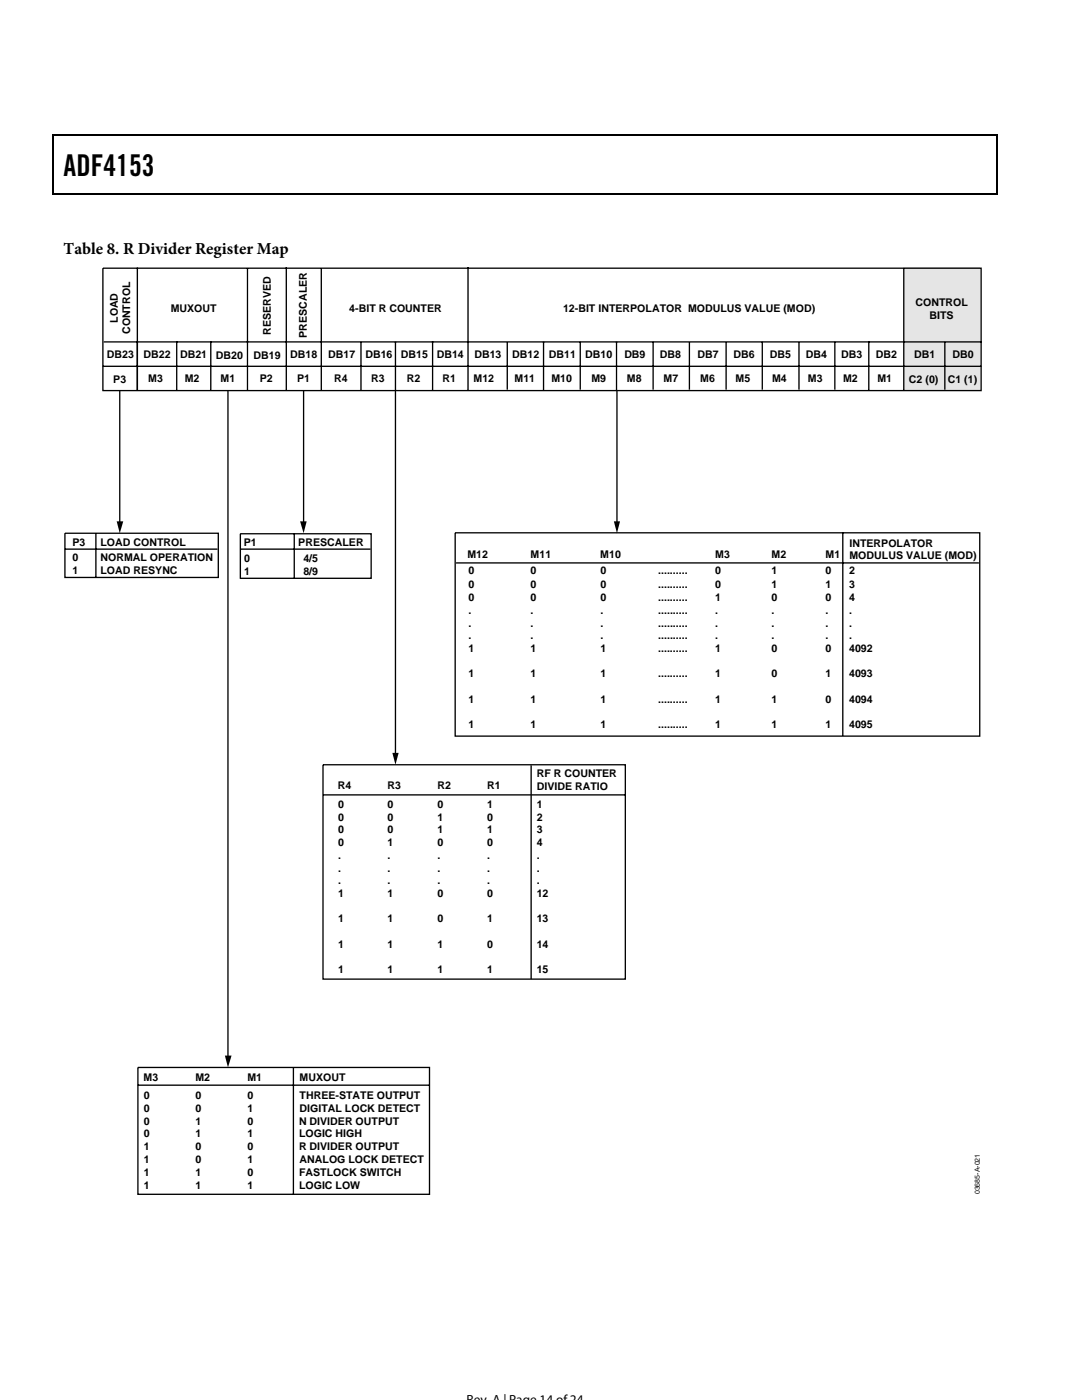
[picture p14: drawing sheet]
<svg xmlns="http://www.w3.org/2000/svg" width="216mm" height="279mm" viewBox="0 0 216 279" stroke-linecap="round" stroke-linejoin="round" font-family="sans-serif">
<defs><g id="words">
<text font-size="6" x="12.7" y="35.1">ADF4153</text>
<text font-size="3.3" x="12.7" y="50.7">Table 8. R Divider Register Map</text>
<text font-size="2.6" x="93.1" y="280.2">Rev. A | Page 14 of 24</text>
<g font-size="2.1">
<text x="23.5" y="64.4" transform="rotate(-90 23.5 64.4)">LOAD</text>
<text x="34.1" y="62.2">MUXOUT</text>
<text x="69.7" y="62.3">4-BIT R COUNTER</text>
<text x="112.4" y="62.3">12-BIT INTERPOLATOR MODULUS VALUE (MOD)</text>
<text x="182.7" y="61.1">CONTROL</text>
<text x="185.5" y="63.6">BITS</text>
<text x="21.3" y="71.5">DB23</text>
<text x="26" y="66.7" transform="rotate(-90 26 66.7)">CONTROL</text>
<text x="28.7" y="71.5">DB22</text>
<text x="35.9" y="71.5">DB21</text>
<text x="43.1" y="71.7">DB20</text>
<text x="50.6" y="71.7">DB19</text>
<text x="54" y="66.9" transform="rotate(-90 54 66.9)">RESERVED</text>
<text x="57.9" y="71.5">DB18</text>
<text x="61.2" y="67.4" transform="rotate(-90 61.2 67.4)">PRESCALER</text>
<text x="65.5" y="71.5">DB17</text>
<text x="72.9" y="71.5">DB16</text>
<text x="80" y="71.5">DB15</text>
<text x="87.1" y="71.5">DB14</text>
<text x="94.7" y="71.5">DB13</text>
<text x="102.2" y="71.5">DB12</text>
<text x="109.5" y="71.5">DB11</text>
<text x="116.8" y="71.5">DB10</text>
<text x="124.6" y="71.5">DB9</text>
<text x="131.7" y="71.5">DB8</text>
<text x="139.2" y="71.5">DB7</text>
<text x="146.4" y="71.5">DB6</text>
<text x="153.6" y="71.5">DB5</text>
<text x="160.8" y="71.5">DB4</text>
<text x="167.8" y="71.5">DB3</text>
<text x="174.8" y="71.5">DB2</text>
<text x="182.4" y="71.5">DB1</text>
<text x="190" y="71.5">DB0</text>
<text x="22.6" y="76.4">P3</text>
<text x="29.6" y="76.2">M3</text>
<text x="36.9" y="76.2">M2</text>
<text x="44" y="76.2">M1</text>
<text x="51.9" y="76.2">P2</text>
<text x="59.3" y="76.2">P1</text>
<text x="66.7" y="76.2">R4</text>
<text x="74.1" y="76.2">R3</text>
<text x="81.2" y="76.2">R2</text>
<text x="88.3" y="76.2">R1</text>
<text x="94.5" y="76.2">M12</text>
<text x="102.7" y="76.2">M11</text>
<text x="110" y="76.2">M10</text>
<text x="118" y="76.2">M9</text>
<text x="125.1" y="76.2">M8</text>
<text x="132.4" y="76.2">M7</text>
<text x="139.7" y="76.2">M6</text>
<text x="146.8" y="76.2">M5</text>
<text x="154.1" y="76.2">M4</text>
<text x="161.2" y="76.2">M3</text>
<text x="168.2" y="76.2">M2</text>
<text x="175.1" y="76.2">M1</text>
<text x="181.4" y="76.5">C2 (0)</text>
<text x="189.1" y="76.5">C1 (1)</text>
<text x="14.5" y="109">P3</text>
<text x="14.5" y="112">0</text>
<text x="20" y="109">LOAD CONTROL</text>
<text x="20" y="112">NORMAL OPERATION</text>
<text x="48.6" y="109.1">P1</text>
<text x="48.7" y="112.1">0</text>
<text x="59.5" y="109.1">PRESCALER</text>
<text x="60.5" y="112.1">4/5</text>
<text x="93.3" y="111.4">M12</text>
<text x="105.9" y="111.4">M11</text>
<text x="119.8" y="111.4">M10</text>
<text x="142.7" y="111.4">M3</text>
<text x="154" y="111.4">M2</text>
<text x="164.7" y="111.4">M1</text>
<text x="169.5" y="109.1">INTERPOLATOR</text>
<text x="169.5" y="111.6">MODULUS VALUE (MOD)</text>
<text x="14.5" y="114.6">1</text>
<text x="20" y="114.6">LOAD RESYNC</text>
<text x="48.7" y="114.7">1</text>
<text x="60.5" y="114.7">8/9</text>
<text x="93.5" y="114.6">0</text>
<text x="93.5" y="117.4">0</text>
<text x="93.5" y="120">0</text>
<text x="105.9" y="114.6">0</text>
<text x="105.9" y="117.4">0</text>
<text x="105.9" y="120">0</text>
<text x="119.8" y="114.6">0</text>
<text x="119.8" y="117.4">0</text>
<text x="119.8" y="120">0</text>
<text x="131.3" y="114.6">..........</text>
<text x="131.3" y="117.4">..........</text>
<text x="131.3" y="120">..........</text>
<text x="142.7" y="114.6">0</text>
<text x="142.7" y="117.4">0</text>
<text x="142.7" y="120">1</text>
<text x="154" y="114.6">1</text>
<text x="154" y="117.4">1</text>
<text x="154" y="120">0</text>
<text x="164.7" y="114.6">0</text>
<text x="164.7" y="117.4">1</text>
<text x="164.7" y="120">0</text>
<text x="169.4" y="114.6">2</text>
<text x="169.4" y="117.4">3</text>
<text x="169.4" y="120">4</text>
<text x="93.5" y="122.5">.</text>
<text x="93.5" y="125.1">.</text>
<text x="105.9" y="122.5">.</text>
<text x="105.9" y="125.1">.</text>
<text x="119.8" y="122.5">.</text>
<text x="119.8" y="125.1">.</text>
<text x="131.3" y="122.5">..........</text>
<text x="131.3" y="125.1">..........</text>
<text x="142.7" y="122.5">.</text>
<text x="142.7" y="125.1">.</text>
<text x="154" y="122.5">.</text>
<text x="154" y="125.1">.</text>
<text x="164.7" y="122.5">.</text>
<text x="164.7" y="125.1">.</text>
<text x="169.4" y="122.5">.</text>
<text x="169.4" y="125.1">.</text>
<text x="93.5" y="127.6">.</text>
<text x="93.5" y="130.1">1</text>
<text x="105.9" y="127.6">.</text>
<text x="105.9" y="130.1">1</text>
<text x="119.8" y="130.1">1</text>
<text x="119.8" y="127.6">.</text>
<text x="131.3" y="130.1">..........</text>
<text x="131.3" y="127.6">..........</text>
<text x="142.7" y="130.1">1</text>
<text x="142.7" y="127.6">.</text>
<text x="154" y="130.1">0</text>
<text x="154" y="127.6">.</text>
<text x="164.7" y="130.1">0</text>
<text x="164.7" y="127.6">.</text>
<text x="169.4" y="130.1">4092</text>
<text x="169.4" y="127.6">.</text>
<text x="93.5" y="135.2">1</text>
<text x="105.9" y="135.2">1</text>
<text x="119.8" y="135.2">1</text>
<text x="131.3" y="135.2">..........</text>
<text x="142.7" y="135.2">1</text>
<text x="154" y="135.2">0</text>
<text x="164.7" y="135.2">1</text>
<text x="169.4" y="135.2">4093</text>
<text x="93.5" y="140.3">1</text>
<text x="105.9" y="140.3">1</text>
<text x="119.8" y="140.3">1</text>
<text x="131.3" y="140.3">..........</text>
<text x="142.7" y="140.3">1</text>
<text x="154" y="140.3">1</text>
<text x="164.7" y="140.3">0</text>
<text x="169.4" y="140.3">4094</text>
<text x="93.5" y="145.3">1</text>
<text x="105.9" y="145.3">1</text>
<text x="119.8" y="145.3">1</text>
<text x="131.3" y="145.3">..........</text>
<text x="142.7" y="145.3">1</text>
<text x="154" y="145.3">1</text>
<text x="164.7" y="145.3">1</text>
<text x="169.4" y="145.3">4095</text>
<text x="107.1" y="155.1">RF R COUNTER</text>
<text x="67.4" y="157.5">R4</text>
<text x="67.5" y="161.3">0</text>
<text x="77.3" y="157.5">R3</text>
<text x="77.3" y="161.3">0</text>
<text x="87.3" y="157.5">R2</text>
<text x="87.3" y="161.3">0</text>
<text x="97.2" y="157.5">R1</text>
<text x="97.2" y="161.3">1</text>
<text x="107.1" y="157.6">DIVIDE RATIO</text>
<text x="107.1" y="161.3">1</text>
<text x="67.5" y="163.8">0</text>
<text x="67.5" y="166.3">0</text>
<text x="77.3" y="163.8">0</text>
<text x="77.3" y="166.3">0</text>
<text x="87.3" y="163.8">1</text>
<text x="87.3" y="166.3">1</text>
<text x="97.2" y="163.8">0</text>
<text x="97.2" y="166.3">1</text>
<text x="107.1" y="163.8">2</text>
<text x="107.1" y="166.3">3</text>
<text x="67.5" y="168.9">0</text>
<text x="67.5" y="171.4">.</text>
<text x="67.5" y="173.9">.</text>
<text x="77.3" y="168.9">1</text>
<text x="77.3" y="171.4">.</text>
<text x="77.3" y="173.9">.</text>
<text x="87.3" y="168.9">0</text>
<text x="87.3" y="171.4">.</text>
<text x="87.3" y="173.9">.</text>
<text x="97.2" y="168.9">0</text>
<text x="97.2" y="171.4">.</text>
<text x="97.2" y="173.9">.</text>
<text x="107.1" y="168.9">4</text>
<text x="107.1" y="171.4">.</text>
<text x="107.1" y="173.9">.</text>
<text x="67.5" y="176.5">.</text>
<text x="67.5" y="179">1</text>
<text x="77.3" y="176.5">.</text>
<text x="77.3" y="179">1</text>
<text x="87.3" y="176.5">.</text>
<text x="87.3" y="179">0</text>
<text x="97.2" y="176.5">.</text>
<text x="97.2" y="179">0</text>
<text x="107.1" y="179">12</text>
<text x="107.1" y="176.5">.</text>
<text x="67.5" y="184.1">1</text>
<text x="77.3" y="184.1">1</text>
<text x="87.3" y="184.1">0</text>
<text x="97.2" y="184.1">1</text>
<text x="107.1" y="184.1">13</text>
<text x="67.5" y="189.1">1</text>
<text x="77.3" y="189.1">1</text>
<text x="87.3" y="189.1">1</text>
<text x="97.2" y="189.1">0</text>
<text x="107.1" y="189.1">14</text>
<text x="67.5" y="194.2">1</text>
<text x="77.3" y="194.2">1</text>
<text x="87.3" y="194.2">1</text>
<text x="97.2" y="194.2">1</text>
<text x="107.1" y="194.2">15</text>
<text x="28.6" y="215.7">M3</text>
<text x="39" y="215.7">M2</text>
<text x="49.4" y="215.7">M1</text>
<text x="59.8" y="215.7">MUXOUT</text>
<text x="28.7" y="219.3">0</text>
<text x="28.7" y="221.9">0</text>
<text x="39" y="219.3">0</text>
<text x="39" y="221.9">0</text>
<text x="49.4" y="219.3">0</text>
<text x="49.4" y="221.9">1</text>
<text x="59.8" y="221.9">DIGITAL LOCK DETECT</text>
<text x="59.8" y="219.3">THREE-STATE OUTPUT</text>
<text x="28.7" y="224.4">0</text>
<text x="28.7" y="227">0</text>
<text x="39" y="224.4">1</text>
<text x="39" y="227">1</text>
<text x="49.4" y="224.4">0</text>
<text x="49.4" y="227">1</text>
<text x="59.7" y="227">LOGIC HIGH</text>
<text x="59.7" y="224.4">N DIVIDER OUTPUT</text>
<text x="28.7" y="229.6">1</text>
<text x="28.7" y="232.1">1</text>
<text x="39" y="229.6">0</text>
<text x="39" y="232.1">0</text>
<text x="49.4" y="229.6">0</text>
<text x="49.4" y="232.1">1</text>
<text x="59.7" y="229.6">R DIVIDER OUTPUT</text>
<text x="59.8" y="232.2">ANALOG LOCK DETECT</text>
<text x="28.7" y="234.7">1</text>
<text x="28.7" y="237.2">1</text>
<text x="39" y="234.7">1</text>
<text x="39" y="237.2">1</text>
<text x="49.4" y="234.7">0</text>
<text x="49.4" y="237.2">1</text>
<text x="59.7" y="237.2">LOGIC LOW</text>
<text x="59.7" y="234.7">FASTLOCK SWITCH</text>
</g>
<text font-size="1.4" x="195.5" y="238.4" transform="rotate(-90 195.5 238.4)">03685-A-021</text>
</g></defs>
<path d="M10.5 26.8h.3v1h-.3zM198.8 26.8h.2v1h-.2zM198.8 26.8h.2v.3h-.2zM198.8 38.5h.2v.3h-.2z" fill="#000"/>
<path d="M10.5 26.9h188.3M10.5 38.6h188.3M10.7 27.8v11M198.9 27.8v11" fill="none" stroke="#000" stroke-width=".25"/>
<path d="M180.2 53.4h15.3v24.5h-15.3z" fill="#e5e5e5"/>
<g fill="none" stroke="#000" stroke-width=".26">
<path d="M20.5 53.5h175.3v24.4h-175.3zM27.4 53.4v24.6M49.4 53.5v24.5M57.1 53.3v24.6M64.1 53.5v24.4M93.4 53.3v24.7M180.3 53.5v24.5M20.5 73.1h175.3M20.7 68.2h175.2M23.9 77.9v26.6M35.3 68.1v9.8M42.1 68.1v9.8"/>
<path d="M45.5 77.9v133.2M60.6 77.9v26.6M72 68.2v9.7M78.9 68.2v9.7M78.9 77.9v72.8M86.3 68.1v9.8M101.2 68.3v9.5M108.5 68.2v9.7M115.8 68.2v9.6M123 68.2v9.7M123.1 77.9v26.6M130.3 68.2v9.6"/>
<path d="M137.6 68.3v9.5M144.9 68.3v9.5M152.1 68.2v9.6M159.4 68.3v9.5M166.6 68.2v9.6M173.4 68.1v9.8M188.5 68.2v9.6M13 106.4h30.6v8.8h-30.6zM13 109.6h30.4M19.1 106.4v8.8M48 106.5h26.1v8.9h-26.1zM48 109.6h25.9"/>
<path d="M58.7 106.5v8.9M90.8 106.3h104.7v40.6h-104.7zM91 112.3h104.3M168.2 106.2v40.6M64.5 152.6h60.3v42.8h-60.3zM64.5 158.6h60.3M106 152.7v42.7M27.5 213h58.2v25.4h-58.2zM27.5 216.6h58.2M58.5 213v25.4"/>
</g>
<path d="M23.3 104h1.3l-.7 2.4zM59.9 104h1.3l-.6 2.4zM122.5 104h1.2l-.6 2.4zM78.3 150.3h1.2l-.6 2.3zM44.9 210.7h1.3l-.7 2.3z" fill="#000"/>
<use href="#words"/>
</svg>
